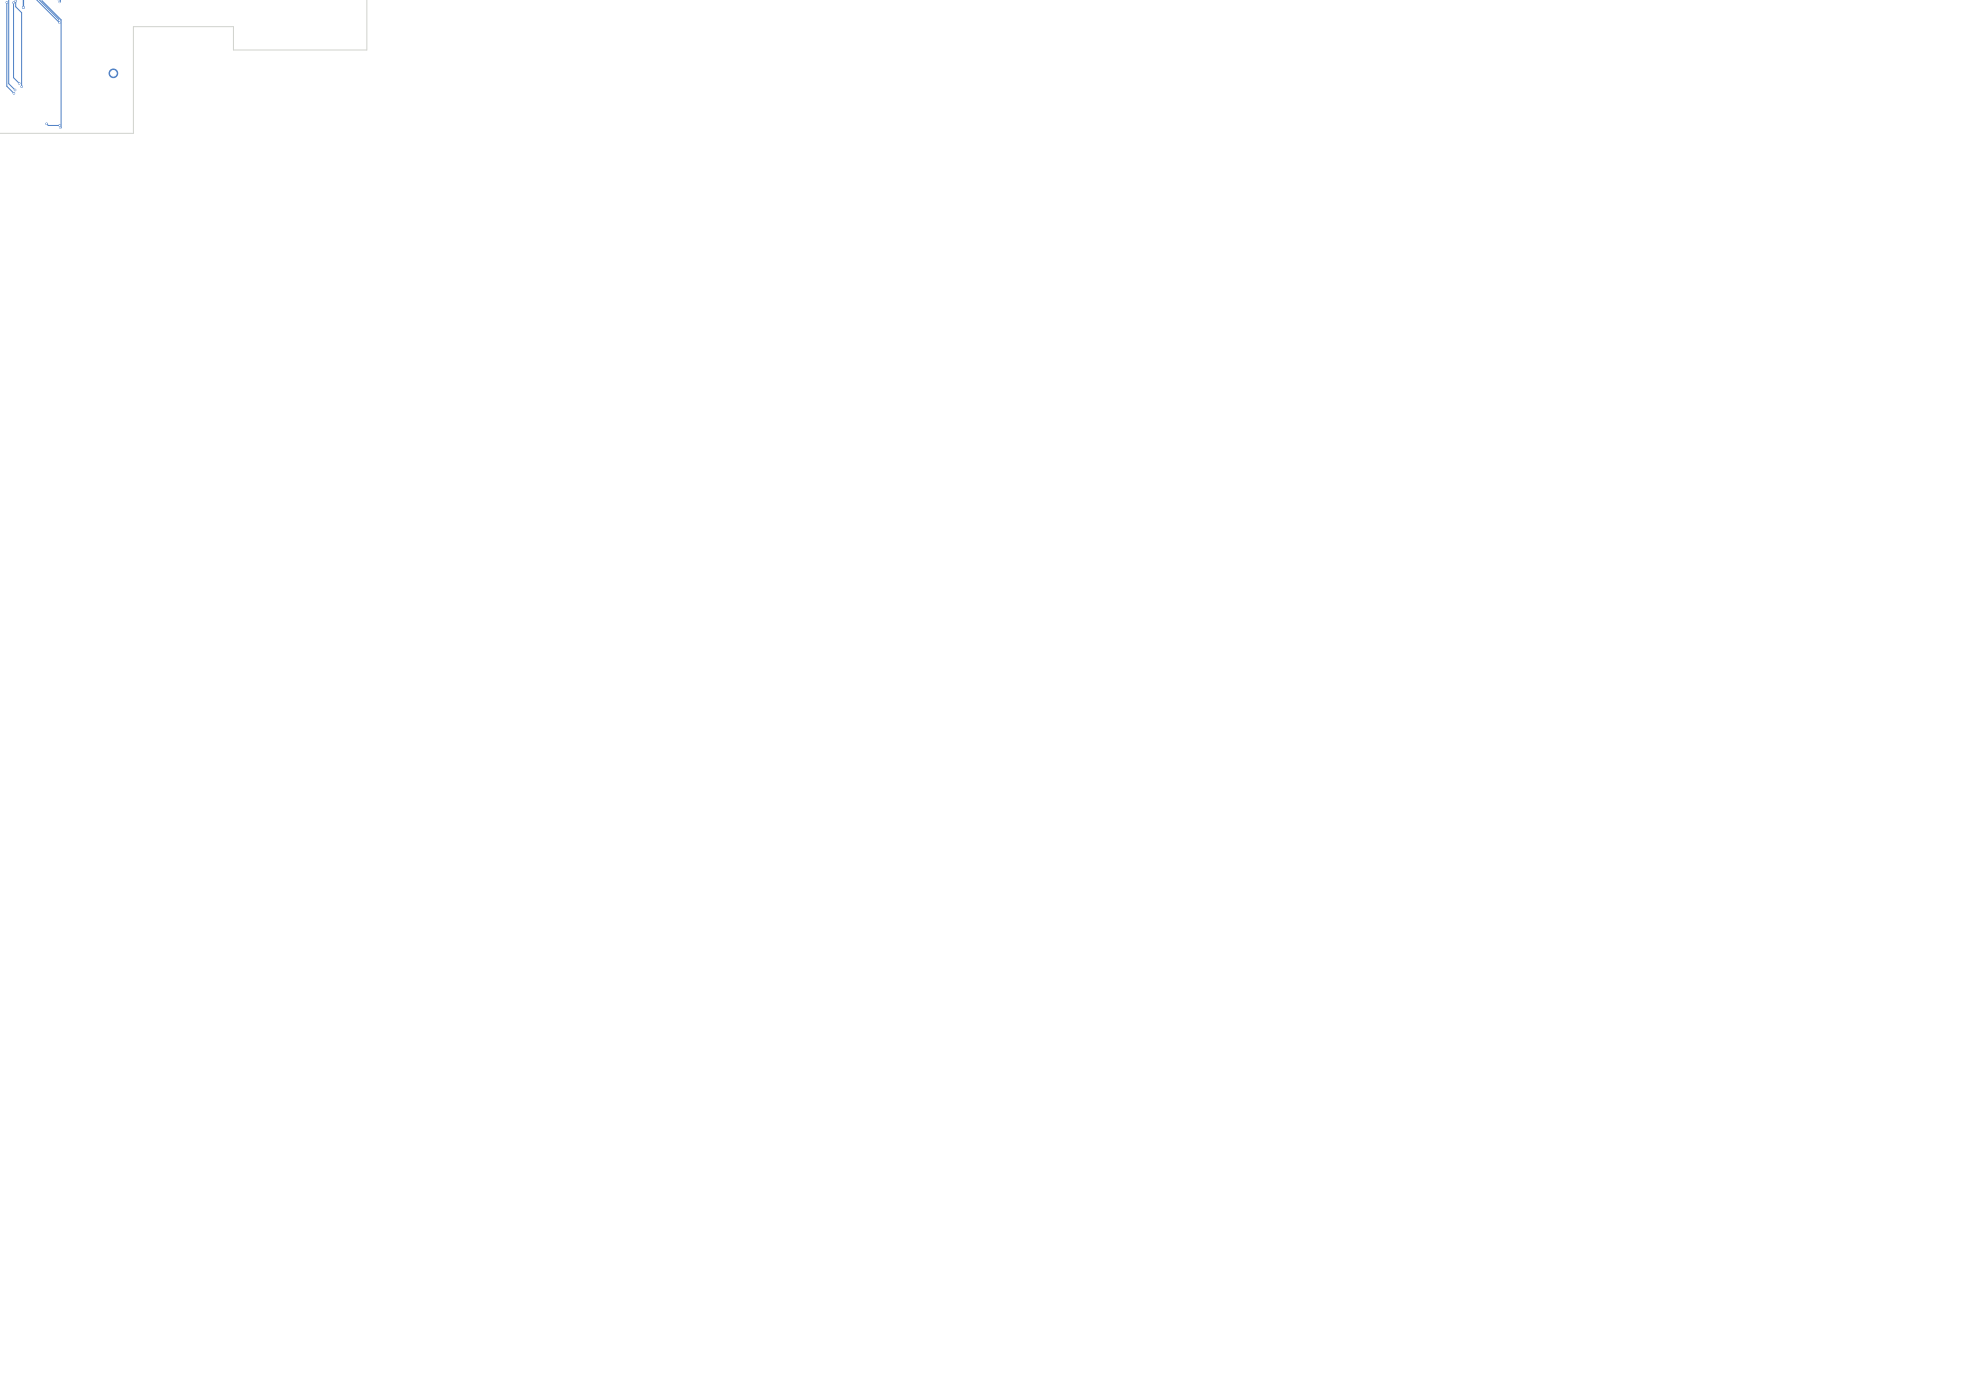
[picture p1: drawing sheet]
<svg xmlns="http://www.w3.org/2000/svg" width="594mm" height="420mm" viewBox="0 0 594 420" stroke-linecap="round" stroke-linejoin="round" font-family="sans-serif">
<g fill="#4d7fc4" stroke="#4d7fc4" stroke-width=".3">
<path d="M12.3 -.1l.2 .2z"/>
<circle cx="34" cy="22" r="1.3"/>
<circle cx="18.1" cy="38.4" r=".15"/>
<circle cx="14" cy="37.1" r=".23"/>
<circle cx="17.9" cy="37.6" r=".23"/>
<circle cx="7" cy="2.3" r=".3"/>
<circle cx="17.6" cy=".1" r=".15"/>
<circle cx="17.9" cy=".6" r=".15"/>
<circle cx="4.2" cy="28" r=".23"/>
<circle cx="2" cy=".7" r=".22"/>
<circle cx="4.5" cy="27" r=".23"/>
<circle cx="6.5" cy="26" r=".22"/>
<circle cx="4.7" cy=".3" r=".23"/>
<circle cx="4.1" cy=".8" r=".23"/>
<circle cx="5.8" cy="25" r=".22"/>
<circle cx="17.9" cy="6.1" r=".2"/>
<circle cx="17.9" cy="6.8" r=".2"/>
</g>
<path d="M2.6 -.1v25.2l1.9 1.9M11 0l6.9 6.8M11.8 0l6.1 6.1M12.4 0l5.9 5.9v32.3l-.2 .2M17.5 0l.1 .1M18.1 -.1l-.2 .7M2 .7v25.2l2.2 2.1M4.1 .8v22.5l1.7 1.7M4.7 .3v1.7l1.8 1.8v22.2M17.9 6.1h.1M14 37.1l.5 .5h3.4" fill="none" stroke="#4d7fc4" stroke-width=".3"/>
<path d="M7 -.1v2.4" fill="none" stroke="#4d7fc4" stroke-width=".4"/>
<path d="M110 -.1v15.1h-40v-7h-30v32h-40" fill="none" stroke="#d0d2cd" stroke-width=".3"/>
<g fill="#fff" stroke="#fff" stroke-width=".3">
<circle cx="18.1" cy="38.4" r=".08"/>
<circle cx="14" cy="37.1" r=".1"/>
<circle cx="17.9" cy="37.6" r=".1"/>
<circle cx="7" cy="2.3" r=".15"/>
<circle cx="17.6" cy=".1" r=".08"/>
<circle cx="17.9" cy=".6" r=".07"/>
<circle cx="4.2" cy="28" r=".1"/>
<circle cx="2" cy=".7" r=".1"/>
<circle cx="4.5" cy="27" r=".1"/>
<circle cx="6.5" cy="26" r=".1"/>
<circle cx="4.7" cy=".3" r=".1"/>
<circle cx="4.1" cy=".8" r=".1"/>
<circle cx="5.8" cy="25" r=".1"/>
<circle cx="17.9" cy="6.1" r=".1"/>
<circle cx="17.9" cy="6.8" r=".1"/>
<circle cx="34" cy="22" r=".85"/>
</g>
</svg>
